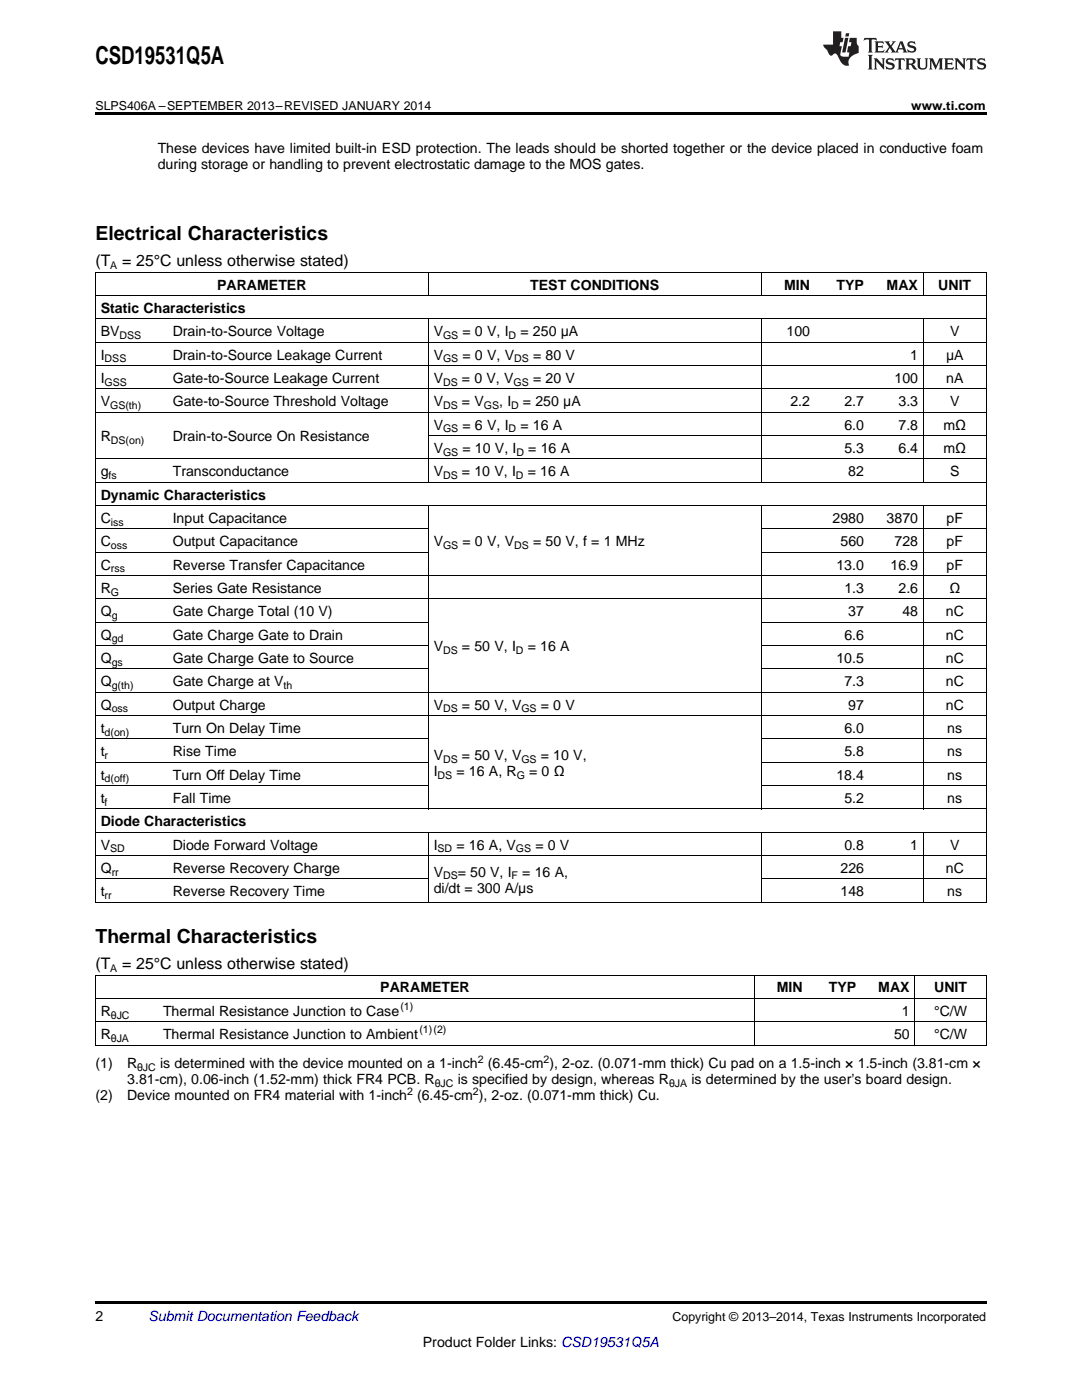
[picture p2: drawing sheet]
<svg xmlns="http://www.w3.org/2000/svg" width="216mm" height="279mm" viewBox="0 0 216 279" stroke-linecap="round" stroke-linejoin="round" font-family="sans-serif">
<defs><g id="words">
<text font-size="4.9" x="19" y="12.8">CSD19531Q5A</text>
<g font-size="3.9">
<text x="19" y="48">Electrical Characteristics</text>
<text x="19" y="188.2">Thermal Characteristics</text>
</g>
<g font-size="3.2">
<text x="19" y="53.1">(T</text>
<text x="24.4" y="53.1">= 25°C unless otherwise stated)</text>
<text x="19" y="193.4">(T</text>
<text x="24.4" y="193.4">= 25°C unless otherwise stated)</text>
</g>
<g font-size="2.8">
<text x="31.5" y="30.5">These devices have limited built-in ESD protection. The leads should be shorted together or the device placed in conductive foam</text>
<text x="31.5" y="33.7">during storage or handling to prevent electrostatic damage to the MOS gates.</text>
<text x="43.3" y="57.8">PARAMETER</text>
<text x="105.8" y="57.8">TEST CONDITIONS</text>
<text x="156.5" y="57.8">MIN</text>
<text x="166.9" y="57.8">TYP</text>
<text x="176.9" y="57.8">MAX</text>
<text x="187.2" y="57.8">UNIT</text>
<text x="20.1" y="62.4">Static Characteristics</text>
<text x="20.1" y="67.1">BV</text>
<text x="20.1" y="71.8">I</text>
<text x="34.5" y="67.1">Drain-to-Source Voltage</text>
<text x="34.5" y="71.8">Drain-to-Source Leakage Current</text>
<text x="86.5" y="67.1">V</text>
<text x="86.5" y="71.8">V</text>
<text x="92.3" y="67.1">= 0 V, I</text>
<text x="92.3" y="71.8">= 0 V, V</text>
<text x="103.9" y="67.1">= 250 μA</text>
<text x="106.4" y="71.8">= 80 V</text>
<text x="157" y="67.1">100</text>
<text x="181.6" y="71.8">1</text>
<text x="188.8" y="71.8">μA</text>
<text x="189.6" y="67.1">V</text>
<text x="20.1" y="76.4">I</text>
<text x="34.5" y="76.4">Gate-to-Source Leakage Current</text>
<text x="86.5" y="76.4">V</text>
<text x="92.2" y="76.4">= 0 V, V</text>
<text x="106.4" y="76.4">= 20 V</text>
<text x="178.5" y="76.4">100</text>
<text x="188.8" y="76.4">nA</text>
<text x="20.1" y="81.1">V</text>
<text x="34.5" y="81.1">Gate-to-Source Threshold Voltage</text>
<text x="86.5" y="81.1">V</text>
<text x="92.2" y="81.1">= V</text>
<text x="99.6" y="81.1">, I</text>
<text x="104.4" y="81.1">= 250 μA</text>
<text x="157.7" y="81.1">2.2</text>
<text x="168.5" y="81.1">2.7</text>
<text x="179.3" y="81.1">3.3</text>
<text x="189.6" y="81.1">V</text>
<text x="20.1" y="88.1">R</text>
<text x="34.5" y="88.1">Drain-to-Source On Resistance</text>
<text x="86.5" y="85.7">V</text>
<text x="92.3" y="85.7">= 6 V, I</text>
<text x="103.9" y="85.7">= 16 A</text>
<text x="168.5" y="85.7">6.0</text>
<text x="179.3" y="85.7">7.8</text>
<text x="188.3" y="85.7">mΩ</text>
<text x="20.1" y="95">g</text>
<text x="34.5" y="95">Transconductance</text>
<text x="86.5" y="90.4">V</text>
<text x="86.5" y="95">V</text>
<text x="92.2" y="95">= 10 V, I</text>
<text x="92.3" y="90.4">= 10 V, I</text>
<text x="105.3" y="95">= 16 A</text>
<text x="105.4" y="90.4">= 16 A</text>
<text x="168.5" y="90.4">5.3</text>
<text x="169.3" y="95">82</text>
<text x="179.3" y="90.4">6.4</text>
<text x="188.3" y="90.4">mΩ</text>
<text x="189.6" y="95">S</text>
<text x="20.1" y="99.7">Dynamic Characteristics</text>
<text x="20.1" y="104.4">C</text>
<text x="34.5" y="104.4">Input Capacitance</text>
<text x="166.1" y="104.4">2980</text>
<text x="176.9" y="104.4">3870</text>
<text x="188.9" y="104.4">pF</text>
<text x="20.1" y="109">C</text>
<text x="20.1" y="113.7">C</text>
<text x="34.5" y="109">Output Capacitance</text>
<text x="34.5" y="113.7">Reverse Transfer Capacitance</text>
<text x="86.5" y="109">V</text>
<text x="92.3" y="109">= 0 V, V</text>
<text x="106.4" y="109">= 50 V, f = 1 MHz</text>
<text x="166.9" y="113.7">13.0</text>
<text x="167.7" y="109">560</text>
<text x="177.7" y="113.7">16.9</text>
<text x="178.5" y="109">728</text>
<text x="188.9" y="109">pF</text>
<text x="188.9" y="113.7">pF</text>
<text x="20.1" y="118.3">R</text>
<text x="34.5" y="118.3">Series Gate Resistance</text>
<text x="168.5" y="118.3">1.3</text>
<text x="179.3" y="118.3">2.6</text>
<text x="189.4" y="118.3">Ω</text>
<text x="20.1" y="123">Q</text>
<text x="34.5" y="123">Gate Charge Total (10 V)</text>
<text x="169.3" y="123">37</text>
<text x="180.1" y="123">48</text>
<text x="188.7" y="123">nC</text>
<text x="20.1" y="127.6">Q</text>
<text x="34.5" y="127.6">Gate Charge Gate to Drain</text>
<text x="86.5" y="130">V</text>
<text x="92.2" y="130">= 50 V, I</text>
<text x="105.3" y="130">= 16 A</text>
<text x="168.5" y="127.6">6.6</text>
<text x="188.7" y="127.6">nC</text>
<text x="20.1" y="132.3">Q</text>
<text x="20.1" y="136.9">Q</text>
<text x="34.5" y="132.3">Gate Charge Gate to Source</text>
<text x="34.5" y="136.9">Gate Charge at V</text>
<text x="166.9" y="132.3">10.5</text>
<text x="168.5" y="136.9">7.3</text>
<text x="188.7" y="132.3">nC</text>
<text x="188.7" y="136.9">nC</text>
<text x="20.1" y="141.6">Q</text>
<text x="34.5" y="141.6">Output Charge</text>
<text x="86.5" y="141.6">V</text>
<text x="92.2" y="141.6">= 50 V, V</text>
<text x="107.9" y="141.6">= 0 V</text>
<text x="169.3" y="141.6">97</text>
<text x="188.7" y="141.6">nC</text>
<text x="20.1" y="146.3">t</text>
<text x="34.5" y="146.3">Turn On Delay Time</text>
<text x="168.5" y="146.3">6.0</text>
<text x="189" y="146.3">ns</text>
<text x="20.1" y="150.9">t</text>
<text x="20.1" y="155.6">t</text>
<text x="34.5" y="150.9">Rise Time</text>
<text x="34.5" y="155.6">Turn Off Delay Time</text>
<text x="86.5" y="151.7">V</text>
<text x="86.5" y="154.8">I</text>
<text x="91.1" y="154.8">= 16 A, R</text>
<text x="92.2" y="151.7">= 50 V, V</text>
<text x="105.6" y="154.8">= 0 Ω</text>
<text x="107.9" y="151.7">= 10 V,</text>
<text x="166.9" y="155.6">18.4</text>
<text x="168.5" y="150.9">5.8</text>
<text x="189" y="150.9">ns</text>
<text x="189" y="155.6">ns</text>
<text x="20.1" y="160.2">t</text>
<text x="34.5" y="160.2">Fall Time</text>
<text x="168.5" y="160.2">5.2</text>
<text x="189" y="160.2">ns</text>
<text x="20.1" y="164.9">Diode Characteristics</text>
<text x="20.1" y="169.5">V</text>
<text x="34.5" y="169.5">Diode Forward Voltage</text>
<text x="86.5" y="169.5">I</text>
<text x="91.1" y="169.5">= 16 A, V</text>
<text x="106.8" y="169.5">= 0 V</text>
<text x="168.5" y="169.5">0.8</text>
<text x="181.6" y="169.5">1</text>
<text x="189.6" y="169.5">V</text>
<text x="20.1" y="174.2">Q</text>
<text x="20.1" y="178.9">t</text>
<text x="34.5" y="174.2">Reverse Recovery Charge</text>
<text x="34.5" y="178.9">Reverse Recovery Time</text>
<text x="86.5" y="174.9">V</text>
<text x="86.5" y="178.1">di/dt = 300 A/μs</text>
<text x="91.3" y="174.9">= 50 V, I</text>
<text x="104.2" y="174.9">= 16 A,</text>
<text x="167.7" y="174.2">226</text>
<text x="167.7" y="178.9">148</text>
<text x="188.7" y="174.2">nC</text>
<text x="189" y="178.9">ns</text>
<text x="20.1" y="202.7">R</text>
<text x="32.5" y="202.7">Thermal Resistance Junction to Case</text>
<text x="75.9" y="198">PARAMETER</text>
<text x="155" y="198">MIN</text>
<text x="165.4" y="198">TYP</text>
<text x="175.3" y="198">MAX</text>
<text x="180" y="202.7">1</text>
<text x="186.4" y="202.7">°C/W</text>
<text x="186.4" y="198">UNIT</text>
<text x="20.1" y="207.4">R</text>
<text x="32.5" y="207.4">Thermal Resistance Junction to Ambient</text>
<text x="178.4" y="207.4">50</text>
<text x="186.4" y="207.4">°C/W</text>
<text x="19" y="213.2">(1)</text>
<text x="25.4" y="213.2">R</text>
<text x="31.9" y="213.2">is determined with the device mounted on a 1-inch</text>
<text x="97.3" y="213.2">(6.45-cm ), 2-oz. (0.071-mm thick) Cu pad on a 1.5-inch × 1.5-inch (3.81-cm ×</text>
<text x="19" y="219.6">(2)</text>
<text x="25.4" y="219.6">Device mounted on FR4 material with 1-inch</text>
<text x="25.4" y="216.4">3.81-cm), 0.06-inch (1.52-mm) thick FR4 PCB. R</text>
<text x="83.2" y="219.6">(6.45-cm ), 2-oz. (0.071-mm thick) Cu.</text>
<text x="91.3" y="216.4">is specified by design, whereas R</text>
<text x="138" y="216.4">is determined by the user’s board design.</text>
<text x="19" y="263.6">2</text>
<text x="84.4" y="268.9">Product Folder Links: CSD19531Q5A</text>
</g>
<text font-size="2.8" fill="#0000c8" x="29.6" y="263.6">Submit Documentation Feedback</text>
<g font-size="2.5">
<text x="19" y="21.9">SLPS406A –SEPTEMBER 2013–REVISED JANUARY 2014</text>
<text x="181.8" y="21.9">www.ti.com</text>
<text x="134.2" y="263.6">Copyright © 2013–2014, Texas Instruments Incorporated</text>
</g>
<g font-size="2.1">
<text x="22" y="53.8">A</text>
<text x="23.8" y="67.7">DSS</text>
<text x="88.4" y="67.7">GS</text>
<text x="101.5" y="67.7">D</text>
<text x="20.9" y="72.3">DSS</text>
<text x="20.9" y="77">GSS</text>
<text x="88.4" y="72.3">GS</text>
<text x="88.4" y="77">DS</text>
<text x="102.5" y="77">GS</text>
<text x="102.6" y="72.3">DS</text>
<text x="22" y="81.6">GS(th)</text>
<text x="88.4" y="81.6">DS</text>
<text x="96.6" y="81.6">GS</text>
<text x="102" y="81.6">D</text>
<text x="22.1" y="88.6">DS(on)</text>
<text x="88.4" y="86.3">GS</text>
<text x="101.5" y="86.3">D</text>
<text x="21.7" y="95.6">fs</text>
<text x="88.4" y="90.9">GS</text>
<text x="88.4" y="95.6">DS</text>
<text x="102.9" y="95.6">D</text>
<text x="103" y="90.9">D</text>
<text x="22.1" y="104.9">iss</text>
<text x="22.1" y="109.6">oss</text>
<text x="88.4" y="109.6">GS</text>
<text x="102.6" y="109.6">DS</text>
<text x="22.1" y="114.2">rss</text>
<text x="22.1" y="118.9">G</text>
<text x="22.3" y="123.5">g</text>
<text x="22.3" y="128.2">gd</text>
<text x="88.4" y="130.5">DS</text>
<text x="102.9" y="130.5">D</text>
<text x="22.3" y="132.9">gs</text>
<text x="22.3" y="137.5">g(th)</text>
<text x="56.6" y="137.5">th</text>
<text x="22.3" y="142.2">oss</text>
<text x="88.4" y="142.2">DS</text>
<text x="104" y="142.2">GS</text>
<text x="20.9" y="146.8">d(on)</text>
<text x="20.9" y="151.5">r</text>
<text x="87.3" y="155.4">DS</text>
<text x="88.4" y="152.2">DS</text>
<text x="103.1" y="155.4">G</text>
<text x="104" y="152.2">GS</text>
<text x="20.9" y="156.1">d(off)</text>
<text x="20.9" y="160.8">f</text>
<text x="22" y="170.1">SD</text>
<text x="87.3" y="170.1">SD</text>
<text x="102.9" y="170.1">GS</text>
<text x="20.9" y="179.4">rr</text>
<text x="22.3" y="174.8">rr</text>
<text x="88.4" y="175.5">DS</text>
<text x="102.1" y="175.5">F</text>
<text x="22" y="194">A</text>
<text x="22.1" y="203.3">θJC</text>
<text x="79.9" y="201.6">(1)</text>
<text x="22.1" y="207.9">θJA</text>
<text x="83.7" y="206.2">(1)(2)</text>
<text x="27.3" y="213.8">θJC</text>
<text x="95.3" y="212.1">2</text>
<text x="108.4" y="212.1">2</text>
<text x="81.2" y="218.4">2</text>
<text x="86.7" y="217">θJC</text>
<text x="94.3" y="218.4">2</text>
<text x="133.5" y="217">θJA</text>
</g>
</g></defs>
<path d="M19 22.5h177.8v.5h-177.8zM19 259.7h177.8v.5h-177.8z" fill="#000"/>
<g fill="none" stroke="#000" stroke-width=".2">
<path d="M19 59h177.8M19 54.3h177.8M19.1 54.4v125.7M85.4 54.4v4.7M151.9 54.4v4.7M184.2 54.4v4.7M196.8 54.4v125.7M19 77.6h177.8M19 73h177.8M19 68.3h177.8M19 63.7h177.8M85.4 63.7v32.6"/>
<path d="M151.9 63.7v32.6M184.2 63.7v32.6M19 96.3h177.8M19 91.6h177.8M19 82.3h177.8M85.5 86.9h111.3M19 119.5h177.8M19 114.9h177.8M19 110.2h66.5M19 105.6h66.5M19 100.9h177.8M85.4 101v60.5"/>
<path d="M151.9 101v60.5M151.9 110.2h44.9M151.9 105.6h44.9M184.2 101v60.5M19 138.2h177.8M19 133.5h66.5M19 128.9h66.5M19 124.2h66.5M151.9 133.5h44.9M151.9 128.9h44.9M151.9 124.2h44.9M19 156.8h66.5"/>
<path d="M19 152.1h66.5M19 147.5h66.5M19 142.8h177.8M151.9 156.8h44.9M151.9 152.1h44.9M151.9 147.5h44.9M19 175.4h66.5M19 170.8h177.8M19 166.1h177.8M19 161.4h177.8M85.4 166.2v13.9M151.9 166.2v13.9"/>
<path d="M151.9 175.4h44.9M184.2 166.2v13.9M19 199.3h177.8M19 194.6h177.8M19 180.1h177.8M19.1 194.7v13.9M150.5 194.7v13.9M182.5 194.7v13.9M196.8 194.7v13.9M19 208.6h177.8M19 203.9h177.8"/>
</g>
<g fill="#231f20">
<path d="M172.5 7.6l-.1 .5 .4-.2h.6v.1v2.1l-.2 .4h.9l-.2-.4v-2.1l.1-.1h.5l.5 .2-.2-.5zM174.5 8.3l.2 .3v1.5l-.2 .4h1.8l.2-.6a1.04 1.04 0 0 1-1.3 .2v-.7h.6l.3 .2v-.6l-.3 .2h-.6v-.6l.8-.1 .4 .3-.2-.5zM176.5 8.3l.9 1.1-.9 1.1h.8l-.2-.2 .4-.7 .5 .7-.2 .2h1.5l-.2-.2 .2-.4h.9l.1 .4-.2 .2h1l-.3-.3-.7-1.9h-.5l-.9 2-.8-1 .9-1h-.8l.1 .3-.4 .5-.3-.6 .1-.2zM179.7 8.6l.4 1h-.7zM181.3 8.4a.63 .63 0 0 0-.2 .7 .63 .63 0 0 0 .6 .4l.6 .2 .1 .2a.75 .75 0 0 1-.7 .4 .75 .75 0 0 1-.6-.5l.1 .7 .1-.1a1.11 1.11 0 0 0 1.5-.6 1.13 1.13 0 0 0-1.2-.8l-.1-.4a1.04 1.04 0 0 1 1.2 .2l-.2-.5-.2 .1-.4-.2zM173.2 10.9l.2 .4v2.2l-.2 .4h1l-.3-.4v-2.2l.3-.4zM174.3 11.6l.3 .4v1.5l-.3 .4h.8l-.2-.4v-1.3l1.5 1.7v-1.9l.2-.4h-.7l.2 .4v.9l-1.1-1.3zM177 11.8a.62 .62 0 0 0-.2 .7 .62 .62 0 0 0 .6 .4l.6 .1 .1 .3a.76 .76 0 0 1-.7 .3 .76 .76 0 0 1-.7-.4l.2 .7 .1-.1a1.11 1.11 0 0 0 1.5-.6 1.13 1.13 0 0 0-1.2-.8l-.1-.4a1.04 1.04 0 0 1 1.2 .2l-.2-.6-.2 .1-.5-.1zM178.7 11.6l-.2 .6a.61 .61 0 0 1 .8-.3v1.6l-.2 .4h.9l-.2-.4v-1.6a.63 .63 0 0 1 .7 .3l-.1-.6zM180.6 11.6l.3 .4v1.5l-.3 .4h1l-.2-.2-.1-.8 .6 .2a.76 .76 0 0 0 1.2 .7l-1-1a.58 .58 0 0 0 .6-.5 .58 .58 0 0 0-.5-.6zM181.4 11.9h.1a.45 .45 0 0 1 .5 .1 .45 .45 0 0 1 .1 .5l-.8 .2zM182.9 11.6l.2 .2a2.17 2.17 0 0 0 .3 1.9 .99 .99 0 0 0 1.6-.6v-1.1l.2-.4h-.7l.2 .2a1.92 1.92 0 0 1-.2 1.8 .6 .6 0 0 1-.9-.5v-1.1l.2-.4zM185.4 11.6l.2 .4v1.5l-.2 .4h.7l-.2-.4v-1.4l.8 1.8 .8-1.8v1.4l-.2 .4h.9l-.2-.4v-1.5l.2-.4h-.8l-.6 1.5-.6-1.5zM188.4 11.6l.2 .4v1.5l-.2 .4h1.8l.1-.6a1.04 1.04 0 0 1-1.2 .1v-.6h.5l.4 .2v-.6l-.4 .2h-.5v-.7h.8l.3 .3-.1-.6zM190.5 11.6l.2 .4v1.5l-.2 .4h.7l-.2-.4v-1.3l1.5 1.7v-1.9l.2-.4h-.7l.2 .4v.9l-1.1-1.3zM192.9 11.6l-.1 .6a.61 .61 0 0 1 .7-.3l.1 1.6-.3 .4h1l-.3-.4 .1-1.6a.63 .63 0 0 1 .7 .3l-.1-.6zM195.2 11.8a.62 .62 0 0 0-.2 .7 .62 .62 0 0 0 .6 .4l.6 .1 .1 .3a.76 .76 0 0 1-.7 .3 .76 .76 0 0 1-.6-.4l.1 .7 .1-.1a1.11 1.11 0 0 0 1.6-.6 1.13 1.13 0 0 0-1.3-.8l-.1-.4a1.04 1.04 0 0 1 1.2 .2l-.1-.6-.2 .1-.5-.1z"/>
<path d="M166.2 6.3v2.6h-1.9v.4l.8 .9a.91 .91 0 0 0 1 .8 .56 .56 0 0 1 .5-.3 .56 .56 0 0 1 .5 .3l.4 .8a1.53 1.53 0 0 0 1.9 1.2 1.54 1.54 0 0 1 1-2.1l.9-.3v-1.4a1.52 1.52 0 0 1-.4-1.6h-1.3l-.2 .8h.5l-.2 .8h-.5l-.1 1v.2l.4 .1-.2 .8a1.93 1.93 0 0 1-1.6-.3l.3-1.8h-.5l.2-.8h.4l.2-.8h-.4v-1.3zM168.6 7.6l-.6 2.9h.7l.6-2.9zM168.8 6.6l-.1 .7h.6l.2-.7z"/>
</g>
<use href="#words"/>
</svg>
